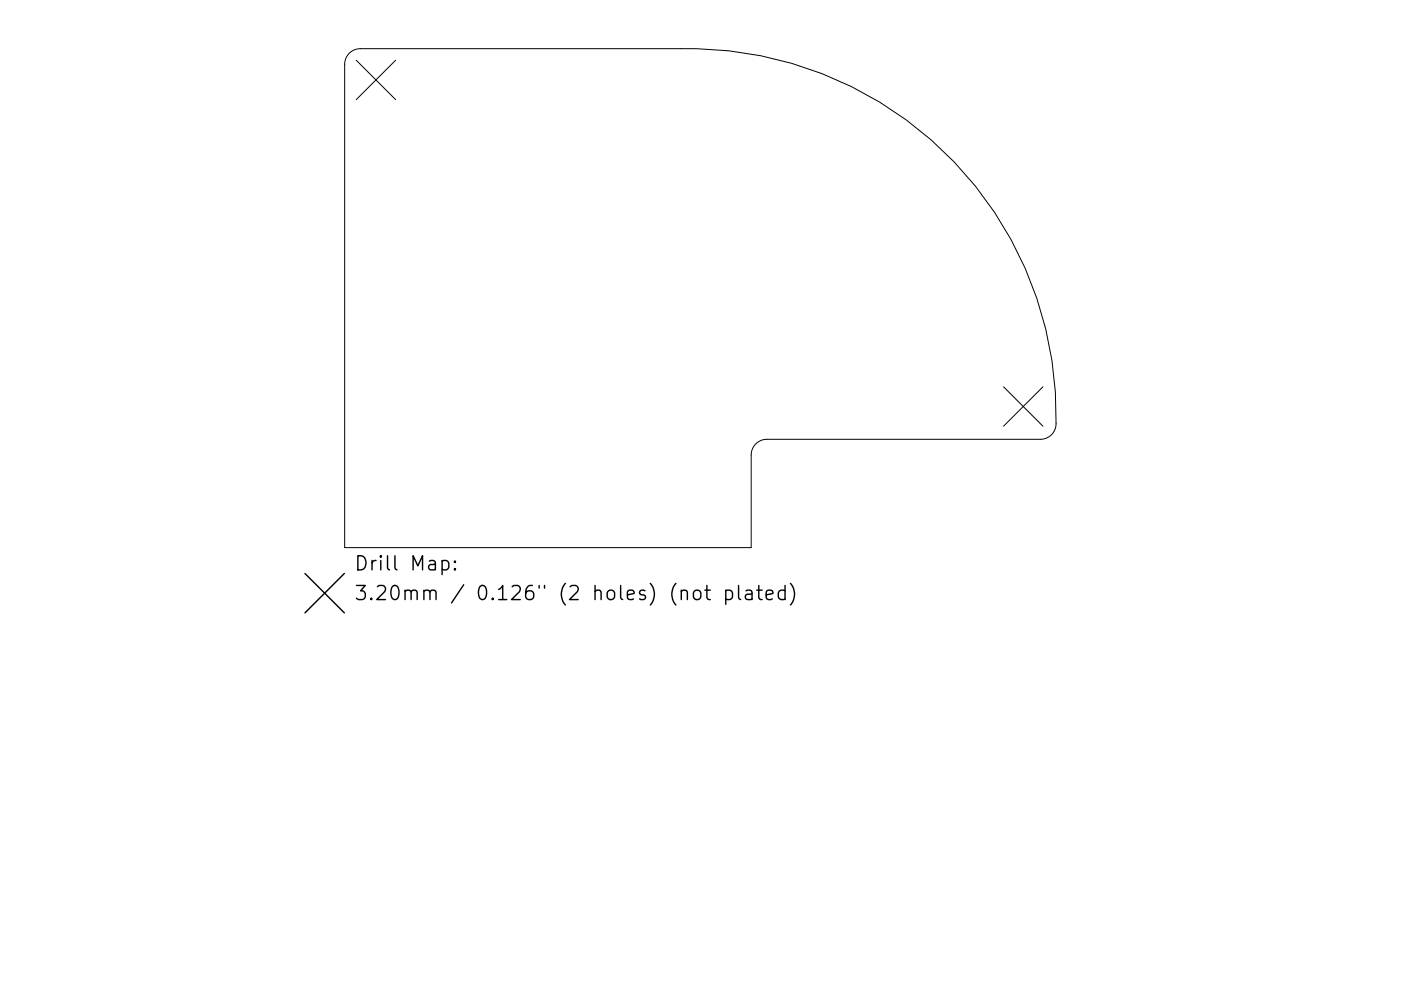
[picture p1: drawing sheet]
<svg xmlns="http://www.w3.org/2000/svg" width="297mm" height="210mm" viewBox="0 0 297 210" stroke-linecap="round" stroke-linejoin="round" font-family="sans-serif">
<defs><g id="words">
<g font-size="4.2">
<text x="75" y="121.1">Drill Map:</text>
<text x="75" y="127.4">3.20mm / 0.126&quot; (2 holes) (not plated)</text>
</g>
</g></defs>
<path d="M74 11.3a3.3 3.3 0 0 1 2.4-1h68a77.8 77.8 0 0 1 79.4 80.4 3.3 3.3 0 0 1-3.2 2.5h-58a3.3 3.3 0 0 0-3.3 3.3v19.7h-86.2v-102.6a3.3 3.3 0 0 1 .9-2.3zM75.5 12.8l8.4 8.3M83.9 12.8l-8.4 8.3M212.8 82.1l8.3 8.3M221.1 82.1l-8.3 8.3" fill="none" stroke="#000" stroke-width=".21"/>
<g fill="none" stroke="#000" stroke-width=".3">
<path d="M93.7 119.1l.9-.2 .6 .6v.8l-.3 .5-.3 .1-.9-.1M96.4 119.1l.2 .1-.2 .1-.1-.1 .1-.1v.2M64.7 121.7l8.3 8.3M73 121.7l-8.3 8.3M96.4 120.6l.2 .2-.2 .1-.1-.1 .1-.2v.3M147.2 125.5a.81 .81 0 0 1 .8-.3 .81 .81 0 0 1 .6 .6v.8a.81 .81 0 0 1-.8 .6 .81 .81 0 0 1-.8-.6v-.8zM149.4 125.2h1.2M149.9 124.2v2.6l.1 .3 .6 .1M153.9 125.4l.8-.2 .6 .6v.8l-.3 .5-.3 .1-.8-.1M153.9 125.2v3M156.6 124.2v2.6l.4 .4M158.2 125.4l.2-.2 .9 .2 .1 .2v1.6"/>
<path d="M159.4 125.9l-1 .2a.59 .59 0 0 0-.4 .5 .59 .59 0 0 0 .4 .6l1-.1M160.4 125.2h1.2M160.9 124.2v2.6l.1 .3 .6 .1M162.4 126.2l1.5-.3-.2-.5-.8-.2-.5 .4v1.2l.2 .3 .3 .1 .8-.1M166.4 125.4l-.8-.2-.6 .6v.8l.3 .5 .3 .1 .8-.1M166.4 124.2v3M167.6 123.8a3.4 3.4 0 0 1 0 4.6"/>
</g>
<use href="#words"/>
</svg>
